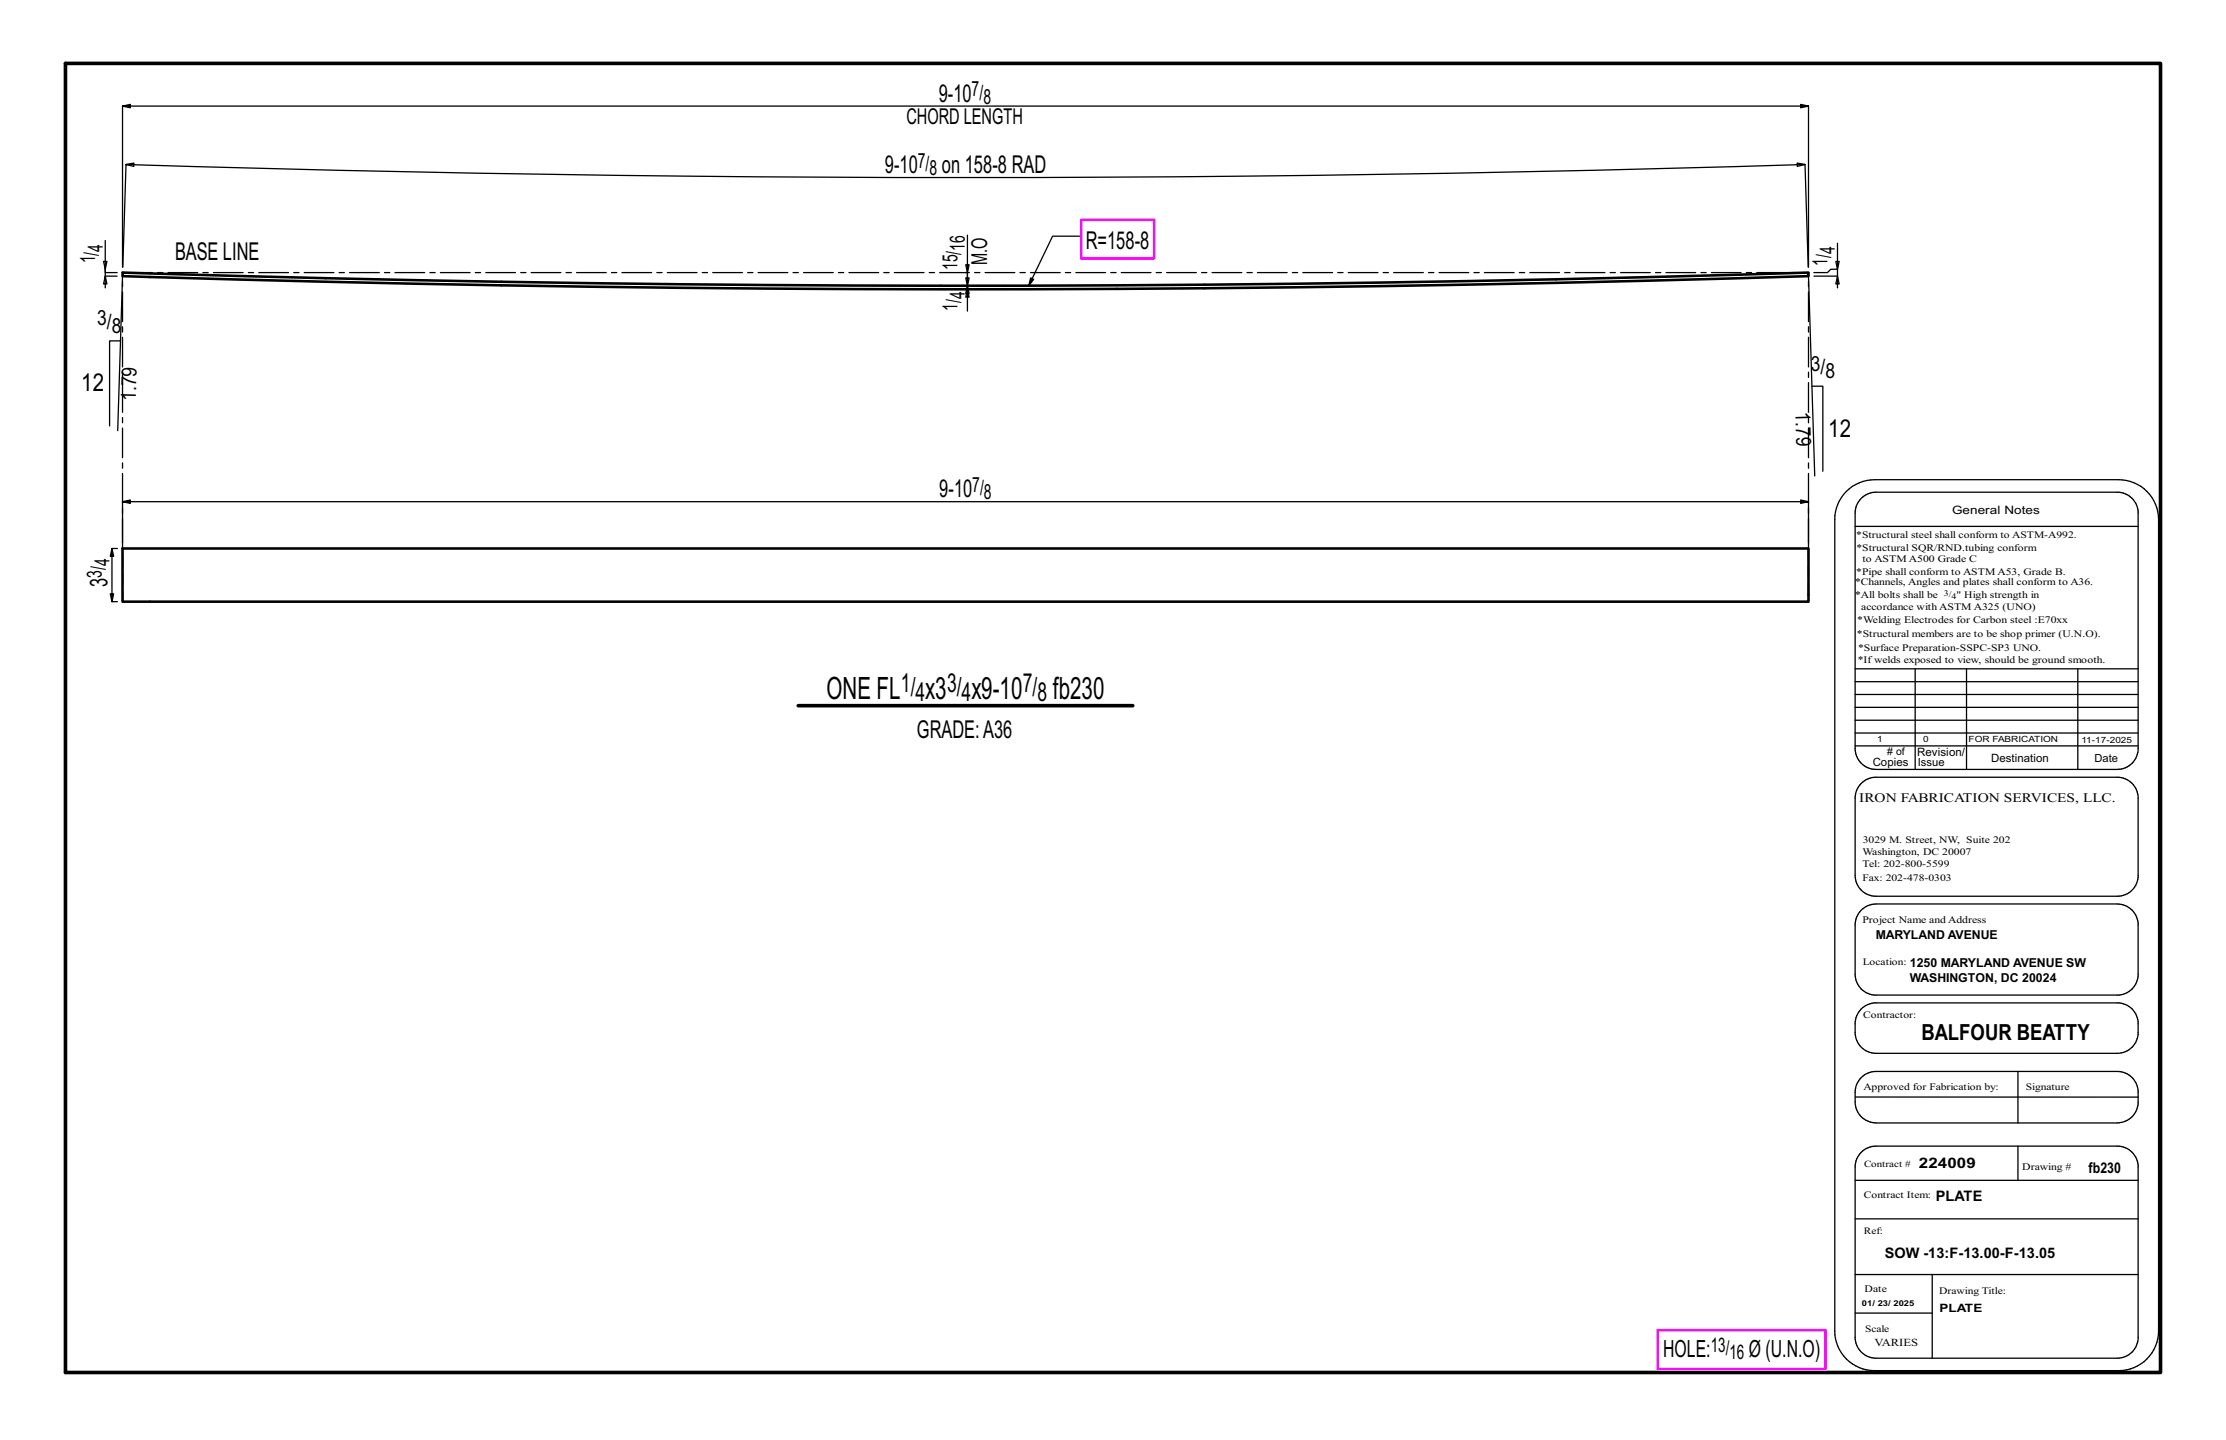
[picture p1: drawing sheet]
<svg xmlns="http://www.w3.org/2000/svg" width="432mm" height="279mm" viewBox="0 0 432 279" stroke-linecap="round" stroke-linejoin="round" font-family="sans-serif">
<defs><g id="words">
<g font-size="6">
<text x="160.3" y="135.6">ONE FL</text>
<text x="179.5" y="135.6">x3</text>
<text x="188.4" y="135.6">x9-10</text>
<text x="204.2" y="135.6">fb230</text>
</g>
<g font-size="5.1">
<text x="174.8" y="134.2">1/</text>
<text x="177.6" y="136">4</text>
<text x="183.7" y="134.2">3/</text>
<text x="186.5" y="136">4</text>
<text x="198.4" y="134.2">7/</text>
<text x="201.2" y="136">8</text>
</g>
<g font-size="4.8">
<text x="182.1" y="19.7">9-10</text>
<text x="171.6" y="33.6">9-10</text>
<text x="182.7" y="33.6">on 158-8 RAD</text>
<text x="34" y="50.5">BASE LINE</text>
<text x="210.6" y="48.4">R=158-8</text>
<text x="15.8" y="75.9">12</text>
<text x="354.7" y="84.7">12</text>
<text x="182.2" y="96.5">9-10</text>
<text x="20.9" y="113.9" transform="rotate(-90 20.9 113.9)">3</text>
<text x="177.9" y="143.1">GRADE:A36</text>
</g>
<g font-size="4.6">
<text x="322.6" y="263.3">HOLE:</text>
<text x="339.2" y="263.3">Ø (U.N.O)</text>
</g>
<text font-size="4.3" x="372.7" y="201.8">BALFOUR BEATTY</text>
<g font-size="4.2">
<text x="175.8" y="24.1">CHORD LENGTH</text>
<text x="191.5" y="51.4" transform="rotate(-90 191.5 51.4)">M.O</text>
</g>
<g font-size="4.1">
<text x="188.5" y="18.6">7/</text>
<text x="190.7" y="20.1">8</text>
<text x="178" y="32.5">7/</text>
<text x="180.3" y="34">8</text>
<text x="18.5" y="51.1" transform="rotate(-90 18.5 51.1)">1/</text>
<text x="19.9" y="48.8" transform="rotate(-90 19.9 48.8)">4</text>
<text x="185.7" y="52.4" transform="rotate(-90 185.7 52.4)">15/</text>
<text x="187.2" y="48.7" transform="rotate(-90 187.2 48.7)">16</text>
<text x="354.5" y="51.6" transform="rotate(-90 354.5 51.6)">1/</text>
<text x="355.9" y="49.4" transform="rotate(-90 355.9 49.4)">4</text>
<text x="187.2" y="58.1" transform="rotate(-90 187.2 58.1)">4</text>
<text x="18.9" y="63.1">3/</text>
<text x="21.7" y="64.6">8</text>
<text x="185.7" y="60.4" transform="rotate(-90 185.7 60.4)">1/</text>
<text x="351.3" y="71.9">3/</text>
<text x="26.4" y="77.8" transform="rotate(-88 26.4 77.8)">1.79</text>
<text x="354.1" y="73.4">8</text>
<text x="348.3" y="80" transform="rotate(88 348.3 80)">1.79</text>
<text x="188.6" y="95.4">7/</text>
<text x="190.9" y="96.8">8</text>
<text x="19.8" y="112.1" transform="rotate(-90 19.8 112.1)">3/</text>
<text x="21.2" y="109.8" transform="rotate(-90 21.2 109.8)">4</text>
</g>
<g font-size="3.9">
<text x="331.8" y="262.3">13/</text>
<text x="335.5" y="263.7">16</text>
</g>
<text font-size="2.9" x="405.1" y="227.5">fb230</text>
<g font-size="2.8">
<text x="372.2" y="226.7">224009</text>
<text x="375.5" y="232.9">PLATE</text>
<text x="365.6" y="244">SOW -13:F-13.00-F-13.05</text>
</g>
<text font-size="2.5" x="360.7" y="155.6">IRON FABRICATION SERVICES, LLC.</text>
<g font-size="2.4">
<text x="363.8" y="182.3">MARYLAND AVENUE</text>
<text x="370.5" y="190.6">WASHINGTON, DC 20024</text>
<text x="370.5" y="187.7">1250 MARYLAND AVENUE SW</text>
</g>
<g font-size="2.2">
<text x="378.7" y="99.8">General Notes</text>
<text x="363.3" y="148.7">Copies</text>
<text x="371.9" y="146.7">Revision/</text>
<text x="372" y="148.7">Issue</text>
<text x="386.3" y="147.8">Destination</text>
<text x="406.3" y="147.8">Date</text>
<text x="376.2" y="254.6">PLATE</text>
</g>
<text font-size="2.1" x="363.6" y="261.2">VARIES</text>
<text font-size="2" x="366.1" y="146.4"># of</text>
<g font-size="1.9">
<text x="360.1" y="104.3">*Structural steel shall conform to ASTM-A992.</text>
<text x="360.1" y="106.9">*Structural SQR/RND.tubing conform</text>
<text x="359.8" y="113.6">*Channels, Angles and plates shall conform to A36.</text>
<text x="360.1" y="111.6">*Pipe shall conform to ASTM A53, Grade B.</text>
<text x="361.3" y="109.1">to ASTM A500 Grade C</text>
<text x="359.9" y="116.1">*All bolts shall be</text>
<text x="361" y="118.3">accordance with ASTM A325 (UNO)</text>
<text x="379.5" y="116.1">&quot; High strength in</text>
<text x="360.2" y="123.5">*Structural members are to be shop primer (U.N.O).</text>
<text x="360.3" y="120.9">*Welding Electrodes for Carbon steel :E70xx</text>
<text x="360.4" y="128.7">*Ifwelds exposed to view, should be ground smooth.</text>
<text x="360.4" y="126.3">*Surface Preparation-SSPC-SP3 UNO.</text>
<text x="361.3" y="165.9">Washington, DC 20007</text>
<text x="361.3" y="163.5">3029 M. Street, NW, Suite 202</text>
<text x="361.3" y="170.9">Fax: 202-478-0303</text>
<text x="361.3" y="168.2">Tel: 202-800-5599</text>
<text x="361.3" y="179.2">Project Name and Address</text>
<text x="361.3" y="187.3">Location:</text>
<text x="361.4" y="197.5">Contractor:</text>
<text x="361.5" y="211.4">Approved for Fabrication by:</text>
<text x="393" y="211.4">Signature</text>
<text x="392.3" y="227.1">Drawing #</text>
<text x="361.5" y="232.4">Contract Item:</text>
<text x="361.5" y="239.5">Ref:</text>
<text x="361.7" y="250.7">Date</text>
<text x="376.2" y="251.1">Drawing Title:</text>
<text x="361.8" y="258.4">Scale</text>
</g>
<text font-size="1.8" x="361.6" y="226.5">Contract #</text>
<g font-size="1.7">
<text x="377.1" y="115.6">3/</text>
<text x="378.6" y="116.2">4</text>
<text x="364.1" y="144">1</text>
<text x="373.1" y="144">0</text>
<text x="381.8" y="144">FOR FABRICATION</text>
<text x="403.8" y="144.2">11-17-2025</text>
</g>
<text font-size="1.6" x="361.2" y="253.3">01/ 23/ 2025</text>
</g></defs>
<g fill="none" stroke="#000" stroke-width=".25">
<path d="M348.6 31.6l1.5 .3-1.5 .4zM20.1 50.7h.6l-.3 1.5zM20.4 53.6l.3 1.5h-.6zM20.4 46.7v6.2h2.3M20.4 53.6h2.3M20.4 52.2v3.7M23.8 51.8v-31.2l1.5 .3v-.6l-1.5 .3h327l-1.5 .3v-.6l1.5 .3v31.2M23.8 53.6l-1 30M23.8 51.8l.6-19.9 1.5 .4 .1-.7-1.6 .3 40.7 1.1 36.2 .8 40.7 .5 40.8 .2 40.7-.2 45.2-.5 40.7-.8 40.7-1.1 .7 19.9M187.3 53.9h.7l-.3 1.5zM187.3 51.4h.7l-.3 1.5zM187.4 56.1h.3v4.3"/>
<path d="M187.7 56.1l.3 1.5h-.7zM187.7 52.9v2.5h-.4h.4l.3 1.6h-.7l.4-1.6v2.3M187.7 45.6v7.3h-.4M187.7 53.2v2.9M209.7 45.8h-5.5l-4.6 9.6 .3-1.5 .6 .3-.9 1.2M350.8 53.6l1.2 38.8M351.9 53.6h4.5M356.1 50.7h.7l-.4 1.5zM356.4 53.6l.4 1.5h-.7zM356.4 47.2v5h-1.3l-.6 .7h-2.7M356.4 52.2v3.7M23.4 66.1h-2.1v16.5"/>
<path d="M351.5 74.9h2.1v16.5M358.2 95.3a7.9 7.9 0 0 1 5.4-2.2h47.4a7.8 7.8 0 0 1 7.7 7.7v157.4a7.7 7.7 0 0 1-7.7 7.7h-47.4a7.7 7.7 0 0 1-7.7-7.7v-157.4a7.7 7.7 0 0 1 2.3-5.5zM361 96.7a4.1 4.1 0 0 1 2.9-1.2h46.8a4 4 0 0 1 4.1 3.7v46a4 4 0 0 1-4.1 4.1h-46.8a4.1 4.1 0 0 1-4-4.1v-45.6a4 4 0 0 1 1.1-2.9zM22.8 106.4h-1.1l-.3 1.5h.6l-.3-1.5v10.3l-.3-1.5h.6l-.3 1.5h1.1M23.8 105.4v-8.1l1.5 .4v-.7l-1.5 .3h327l-1.5 .4v-.7l1.5 .3v8.1M359.9 102.1h54.9M359.9 139.7h54.9M359.9 134.7h54.9M359.9 132.3h54.9M359.9 129.8h54.9M359.9 137.2h54.9M371.5 129.8v19.5"/>
<path d="M381.5 129.8v19.5M403.1 129.8v19.5M359.9 144.7h54.9M359.9 142.2h54.9M361 152a4.1 4.1 0 0 1 2.9-1.2h46.8a4.1 4.1 0 0 1 4.1 4.1v15.3a4.1 4.1 0 0 1-4.1 3.7h-46.8a4.1 4.1 0 0 1-4-4.1v-14.9a4 4 0 0 1 1.1-2.9zM361 176.6l1.4-.9 1.5-.3h46.8a4.1 4.1 0 0 1 4.1 3.7v10.3a4.1 4.1 0 0 1-3.7 3.7h-47.6a4.1 4.1 0 0 1-3.6-4.1v-9.5a4.1 4.1 0 0 1 1.1-2.9zM361 195.8l1-.7 1.5-.5h47.6a4.1 4.1 0 0 1 3.7 3.6v2.5a4.1 4.1 0 0 1-4.1 3.7h-46.8a4.1 4.1 0 0 1-4-4.1 5.3 5.3 0 0 1 .6-3.9zM359.9 212.9h54.9M361 209.1a4.1 4.1 0 0 1 2.9-1.2h46.8a4.1 4.1 0 0 1 4.1 3.6v2.7a4.1 4.1 0 0 1-4.1 3.7h-46.8a4.1 4.1 0 0 1-4-4.1v-1.9a4 4 0 0 1 1.1-2.8zM391.4 207.9v10M359.9 229h54.9M359.9 236.5h54.9"/>
<path d="M361 223.6a4.1 4.1 0 0 1 2.9-1.2h46.8a4.1 4.1 0 0 1 4.1 3.6v33.5a4 4 0 0 1-4.1 4h-46.8a4.1 4.1 0 0 1-4-4v-33.1a4 4 0 0 1 1.1-2.8zM391.4 222.4v6.6M359.9 254.8h14.9M359.9 247.3h54.9M374.8 247.3v16.2"/>
</g>
<path d="M12.7 12.3h406.4v254h-406.4zM154.8 136.9h64.9" fill="none" stroke="#000" stroke-width=".7"/>
<path d="M209.7 42.7h14.2v7.4h-14.2zM321.6 258.1h32.5v7.5h-32.5z" fill="none" stroke="#f0f" stroke-width=".5"/>
<path d="M23.8 52.9l39.4 1.1 34.1 .7 51.1 .6 34.1 .1 51.2-.2 34.1-.4 34-.6 49-1.3v.7l-48.9 1.3-34.1 .6-34.1 .4-51.2 .2-51.1-.3-51.2-.8-56.4-1.4zM23.8 106.4h327v10.3h-327z" fill="none" stroke="#000" stroke-width=".5"/>
<path d="M23.8 116.7v-10.3M350.8 106.4v10.3" fill="none" stroke="#000" stroke-width=".25" stroke-dasharray="2 1.4"/>
<path d="M23.8 52.9h327M23.8 106.4v-52.8M350.8 106.4v-52.8" fill="none" stroke="#000" stroke-width=".25" stroke-dasharray="5.8 1 1 1"/>
<use href="#words"/>
</svg>
